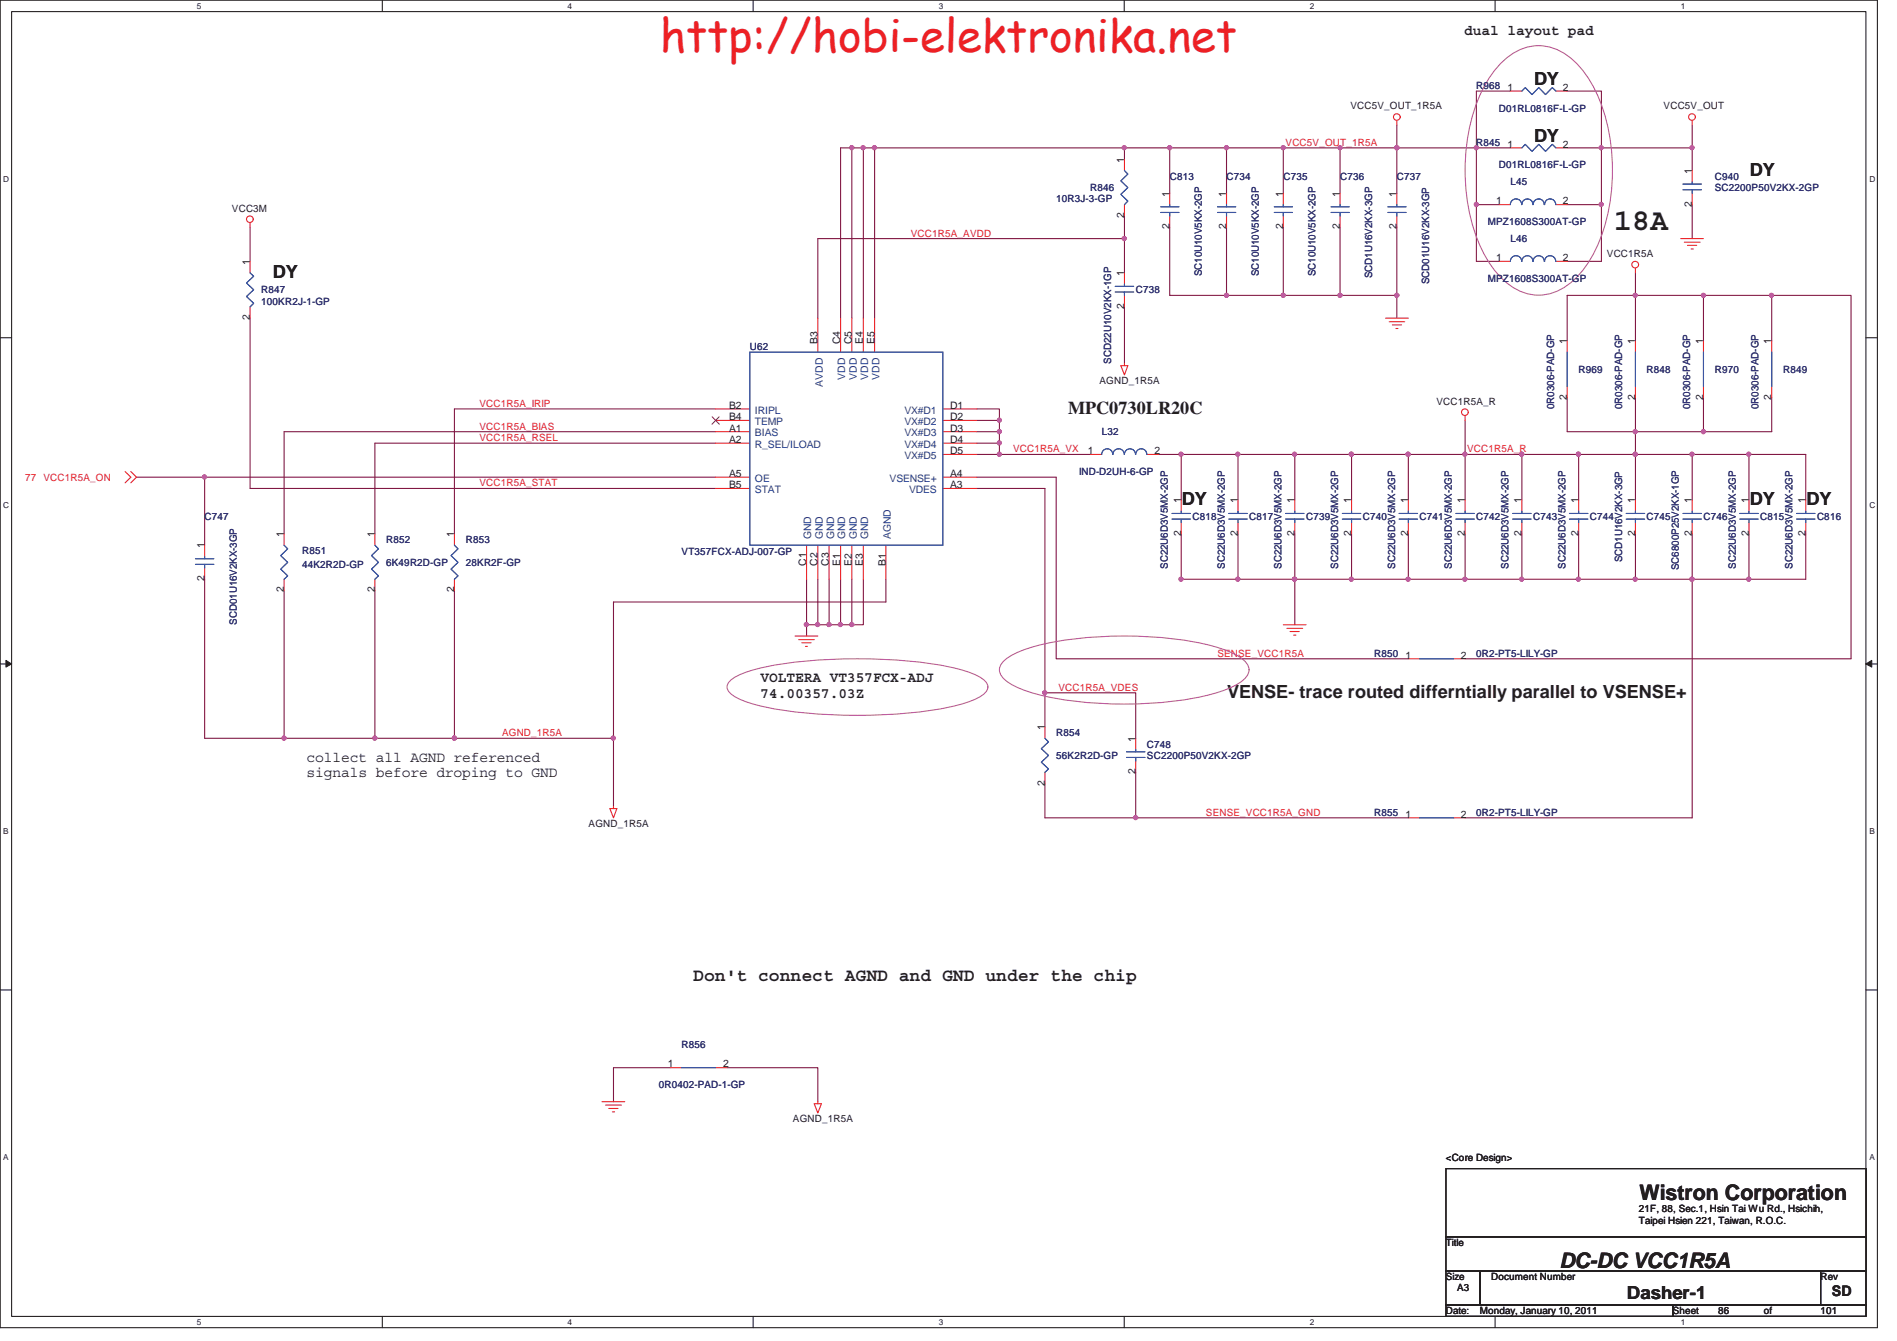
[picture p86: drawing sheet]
<svg xmlns="http://www.w3.org/2000/svg" width="297mm" height="210mm" viewBox="0 0 297 210" stroke-linecap="round" stroke-linejoin="round" font-family="sans-serif">
<defs><g id="words">
<text font-size="7.1" fill="#ed2024" x="103.3" y="8.1">http://hobi-elektronika.net</text>
<text font-size="4.8" fill="#231f20" x="252.6" y="36.1">18A</text>
<g font-size="3.3" fill="#231f20">
<text x="256.7" y="187.9">Wistron Corporation</text>
<text x="244.2" y="198.5">DC-DC VCC1R5A</text>
</g>
<g font-size="2.8" fill="#231f20">
<text x="240.2" y="13.3">DY</text>
<text x="240.2" y="22.2">DY</text>
<text x="274" y="27.6">DY</text>
<text x="42.7" y="43.6">DY</text>
<text x="167.2" y="64.8">MPC0730LR20C</text>
<text x="185" y="79.1">DY</text>
<text x="274" y="79.1">DY</text>
<text x="282.9" y="79.1">DY</text>
<text x="192.1" y="109.3">VENSE- trace routed differntially parallel to VSENSE+</text>
<text x="108.6" y="153.5">Don't connect AGND and GND under the chip</text>
<text x="254.8" y="203.4">Dasher-1</text>
</g>
<g font-size="2.3" fill="#231f20">
<text x="229.3" y="5.5">dual layout pad</text>
<text x="119.1" y="106.8">VOLTERA VT357FCX-ADJ</text>
<text x="119.1" y="109.3">74.00357.03Z</text>
<text x="48" y="119.2">collect all AGND referenced</text>
<text x="48" y="121.7">signals before droping to GND</text>
<text x="286.8" y="202.9">SD</text>
</g>
<g font-size="1.6" fill="#231f20">
<text x="211.5" y="17.1">VCC5V_OUT_1R5A</text>
<text x="236.1" y="14.2">1</text>
<text x="244.7" y="14.2">2</text>
<text x="260.5" y="17.1">VCC5V_OUT</text>
<text x="236.1" y="23.1">1</text>
<text x="244.7" y="23.1">2</text>
<text x="176" y="25.5" transform="rotate(-90 176 25.5)">1</text>
<text x="264.9" y="27.2" transform="rotate(-90 264.9 27.2)">1</text>
<text x="36.3" y="33.1">VCC3M</text>
<text x="176" y="34.1" transform="rotate(-90 176 34.1)">2</text>
<text x="183.1" y="35.9" transform="rotate(-90 183.1 35.9)">2</text>
<text x="183.1" y="30.8" transform="rotate(-90 183.1 30.8)">1</text>
<text x="192" y="35.9" transform="rotate(-90 192 35.9)">2</text>
<text x="192" y="30.8" transform="rotate(-90 192 30.8)">1</text>
<text x="200.9" y="35.9" transform="rotate(-90 200.9 35.9)">2</text>
<text x="200.9" y="30.8" transform="rotate(-90 200.9 30.8)">1</text>
<text x="209.8" y="35.9" transform="rotate(-90 209.8 35.9)">2</text>
<text x="209.8" y="30.8" transform="rotate(-90 209.8 30.8)">1</text>
<text x="218.7" y="35.9" transform="rotate(-90 218.7 35.9)">2</text>
<text x="218.7" y="30.8" transform="rotate(-90 218.7 30.8)">1</text>
<text x="234.3" y="32">1</text>
<text x="244.7" y="32">2</text>
<text x="264.9" y="32.4" transform="rotate(-90 264.9 32.4)">2</text>
<text x="39.1" y="41.5" transform="rotate(-90 39.1 41.5)">1</text>
<text x="234.3" y="40.9">1</text>
<text x="244.7" y="40.9">2</text>
<text x="251.6" y="40.3">VCC1R5A</text>
<text x="176" y="43.2" transform="rotate(-90 176 43.2)">1</text>
<text x="39.1" y="50.1" transform="rotate(-90 39.1 50.1)">2</text>
<text x="128" y="53.9" transform="rotate(-90 128 53.9)">B3</text>
<text x="131.6" y="53.9" transform="rotate(-90 131.6 53.9)">C4</text>
<text x="133.4" y="53.9" transform="rotate(-90 133.4 53.9)">C5</text>
<text x="135.1" y="53.9" transform="rotate(-90 135.1 53.9)">E4</text>
<text x="136.9" y="53.9" transform="rotate(-90 136.9 53.9)">E5</text>
<text x="176" y="48.4" transform="rotate(-90 176 48.4)">2</text>
<text x="245.4" y="53.9" transform="rotate(-90 245.4 53.9)">1</text>
<text x="256" y="53.9" transform="rotate(-90 256 53.9)">1</text>
<text x="266.7" y="53.9" transform="rotate(-90 266.7 53.9)">1</text>
<text x="277.4" y="53.9" transform="rotate(-90 277.4 53.9)">1</text>
<text x="114.2" y="64">B2</text>
<text x="114.2" y="65.8">B4</text>
<text x="148.8" y="64">D1</text>
<text x="148.8" y="65.8">D2</text>
<text x="172.2" y="60.2">AGND_1R5A</text>
<text x="224.9" y="63.4">VCC1R5A_R</text>
<text x="245.4" y="62.6" transform="rotate(-90 245.4 62.6)">2</text>
<text x="256" y="62.6" transform="rotate(-90 256 62.6)">2</text>
<text x="266.7" y="62.6" transform="rotate(-90 266.7 62.6)">2</text>
<text x="277.4" y="62.6" transform="rotate(-90 277.4 62.6)">2</text>
<text x="114.2" y="67.6">A1</text>
<text x="114.2" y="69.3">A2</text>
<text x="148.8" y="67.6">D3</text>
<text x="148.8" y="69.3">D4</text>
<text x="148.8" y="71.1">D5</text>
<text x="170.3" y="71.1">1</text>
<text x="180.8" y="71.1">2</text>
<text x="114.2" y="74.7">A5</text>
<text x="114.2" y="76.5">B5</text>
<text x="148.8" y="76.5">A3</text>
<text x="148.8" y="74.7">A4</text>
<text x="184.9" y="83.9" transform="rotate(-90 184.9 83.9)">2</text>
<text x="184.9" y="78.8" transform="rotate(-90 184.9 78.8)">1</text>
<text x="193.8" y="83.9" transform="rotate(-90 193.8 83.9)">2</text>
<text x="193.8" y="78.8" transform="rotate(-90 193.8 78.8)">1</text>
<text x="202.7" y="83.9" transform="rotate(-90 202.7 83.9)">2</text>
<text x="202.7" y="78.8" transform="rotate(-90 202.7 78.8)">1</text>
<text x="211.6" y="83.9" transform="rotate(-90 211.6 83.9)">2</text>
<text x="211.6" y="78.8" transform="rotate(-90 211.6 78.8)">1</text>
<text x="220.5" y="83.9" transform="rotate(-90 220.5 83.9)">2</text>
<text x="220.5" y="78.8" transform="rotate(-90 220.5 78.8)">1</text>
<text x="229.4" y="83.9" transform="rotate(-90 229.4 83.9)">2</text>
<text x="229.4" y="78.8" transform="rotate(-90 229.4 78.8)">1</text>
<text x="238.3" y="83.9" transform="rotate(-90 238.3 83.9)">2</text>
<text x="238.3" y="78.8" transform="rotate(-90 238.3 78.8)">1</text>
<text x="247.2" y="83.9" transform="rotate(-90 247.2 83.9)">2</text>
<text x="247.2" y="78.8" transform="rotate(-90 247.2 78.8)">1</text>
<text x="256" y="83.9" transform="rotate(-90 256 83.9)">2</text>
<text x="256" y="78.8" transform="rotate(-90 256 78.8)">1</text>
<text x="264.9" y="83.9" transform="rotate(-90 264.9 83.9)">2</text>
<text x="264.9" y="78.8" transform="rotate(-90 264.9 78.8)">1</text>
<text x="273.8" y="83.9" transform="rotate(-90 273.8 83.9)">2</text>
<text x="273.8" y="78.8" transform="rotate(-90 273.8 78.8)">1</text>
<text x="282.7" y="83.9" transform="rotate(-90 282.7 83.9)">2</text>
<text x="282.7" y="78.8" transform="rotate(-90 282.7 78.8)">1</text>
<text x="32" y="85.9" transform="rotate(-90 32 85.9)">1</text>
<text x="44.4" y="84.1" transform="rotate(-90 44.4 84.1)">1</text>
<text x="58.7" y="84.1" transform="rotate(-90 58.7 84.1)">1</text>
<text x="71.1" y="84.1" transform="rotate(-90 71.1 84.1)">1</text>
<text x="126.2" y="88.6" transform="rotate(-90 126.2 88.6)">C1</text>
<text x="128" y="88.6" transform="rotate(-90 128 88.6)">C2</text>
<text x="129.8" y="88.6" transform="rotate(-90 129.8 88.6)">C3</text>
<text x="131.6" y="88.6" transform="rotate(-90 131.6 88.6)">E1</text>
<text x="133.4" y="88.6" transform="rotate(-90 133.4 88.6)">E2</text>
<text x="135.1" y="88.6" transform="rotate(-90 135.1 88.6)">E3</text>
<text x="138.7" y="88.6" transform="rotate(-90 138.7 88.6)">B1</text>
<text x="32" y="91" transform="rotate(-90 32 91)">2</text>
<text x="44.4" y="92.8" transform="rotate(-90 44.4 92.8)">2</text>
<text x="58.7" y="92.8" transform="rotate(-90 58.7 92.8)">2</text>
<text x="71.1" y="92.8" transform="rotate(-90 71.1 92.8)">2</text>
<text x="220.1" y="103.1">1</text>
<text x="228.7" y="103.1">2</text>
<text x="163.6" y="114.3" transform="rotate(-90 163.6 114.3)">1</text>
<text x="177.8" y="116.1" transform="rotate(-90 177.8 116.1)">1</text>
<text x="163.6" y="123" transform="rotate(-90 163.6 123)">2</text>
<text x="177.8" y="121.2" transform="rotate(-90 177.8 121.2)">2</text>
<text x="92.2" y="129.5">AGND_1R5A</text>
<text x="220.1" y="128">1</text>
<text x="228.7" y="128">2</text>
<text x="104.6" y="167.1">1</text>
<text x="113.2" y="167.1">2</text>
<text x="124.2" y="175.7">AGND_1R5A</text>
<text x="226.4" y="181.8">&lt;Core Design&gt;</text>
<text x="256.6" y="189.8">21F, 88, Sec.1, Hsin Tai Wu Rd., Hsichih,</text>
<text x="256.6" y="191.6">Taipei Hsien 221, Taiwan, R.O.C.</text>
<text x="226.4" y="195.1">Title</text>
<text x="226.4" y="200.4">Size</text>
<text x="228.2" y="202.2">A3</text>
<text x="233.5" y="200.4">Document Number</text>
<text x="285.1" y="200.4">Rev</text>
<text x="226.4" y="205.8">Date:</text>
<text x="231.7" y="205.8">Monday, January 10, 2011</text>
<text x="261.9" y="205.8">Sheet</text>
<text x="269" y="205.8">86</text>
<text x="276.2" y="205.8">of</text>
<text x="285" y="205.8">101</text>
</g>
<g font-size="1.6" fill="#2d2d72">
<text x="231.2" y="13.9">R968</text>
<text x="234.7" y="17.5">D01RL0816F-L-GP</text>
<text x="231.2" y="22.8">R845</text>
<text x="170.7" y="29.9">R846</text>
<text x="183.2" y="28.1">C813</text>
<text x="192.1" y="28.1">C734</text>
<text x="201" y="28.1">C735</text>
<text x="209.8" y="28.1">C736</text>
<text x="218.7" y="28.1">C737</text>
<text x="234.7" y="26.4">D01RL0816F-L-GP</text>
<text x="236.5" y="29">L45</text>
<text x="268.5" y="28.1">C940</text>
<text x="268.5" y="29.9">SC2200P50V2KX-2GP</text>
<text x="165.4" y="31.7">10R3J-3-GP</text>
<text x="233" y="35.3">MPZ1608S300AT-GP</text>
<text x="236.5" y="37.9">L46</text>
<text x="40.9" y="45.9">R847</text>
<text x="40.9" y="47.7">100KR2J-1-GP</text>
<text x="177.8" y="45.9">C738</text>
<text x="188.2" y="43.3" transform="rotate(-90 188.2 43.3)">SC10U10V5KX-2GP</text>
<text x="197.1" y="43.3" transform="rotate(-90 197.1 43.3)">SC10U10V5KX-2GP</text>
<text x="206" y="43.3" transform="rotate(-90 206 43.3)">SC10U10V5KX-2GP</text>
<text x="214.9" y="43.6" transform="rotate(-90 214.9 43.6)">SCD1U16V2KX-3GP</text>
<text x="223.8" y="44.5" transform="rotate(-90 223.8 44.5)">SCD01U16V2KX-3GP</text>
<text x="233" y="44.2">MPZ1608S300AT-GP</text>
<text x="117.4" y="54.8">U62</text>
<text x="174" y="56.9" transform="rotate(-90 174 56.9)">SCD22U10V2KX-1GP</text>
<text x="247.2" y="58.4">R969</text>
<text x="257.8" y="58.4">R848</text>
<text x="268.5" y="58.4">R970</text>
<text x="279.2" y="58.4">R849</text>
<text x="243.3" y="64" transform="rotate(-90 243.3 64)">0R0306-PAD-GP</text>
<text x="254" y="64" transform="rotate(-90 254 64)">0R0306-PAD-GP</text>
<text x="264.7" y="64" transform="rotate(-90 264.7 64)">0R0306-PAD-GP</text>
<text x="275.3" y="64" transform="rotate(-90 275.3 64)">0R0306-PAD-GP</text>
<text x="172.5" y="68.2">L32</text>
<text x="169" y="74.4">IND-D2UH-6-GP</text>
<text x="32" y="81.5">C747</text>
<text x="186.7" y="81.5">C818</text>
<text x="195.6" y="81.5">C817</text>
<text x="204.5" y="81.5">C739</text>
<text x="213.4" y="81.5">C740</text>
<text x="222.3" y="81.5">C741</text>
<text x="231.2" y="81.5">C742</text>
<text x="240.1" y="81.5">C743</text>
<text x="249" y="81.5">C744</text>
<text x="257.8" y="81.5">C745</text>
<text x="266.7" y="81.5">C746</text>
<text x="275.6" y="81.5">C815</text>
<text x="284.5" y="81.5">C816</text>
<text x="47.3" y="86.8">R851</text>
<text x="47.3" y="88.9">44K2R2D-GP</text>
<text x="60.5" y="85.1">R852</text>
<text x="60.5" y="88.6">6K49R2D-GP</text>
<text x="73" y="85.1">R853</text>
<text x="73" y="88.6">28KR2F-GP</text>
<text x="106.7" y="86.8">VT357FCX-ADJ-007-GP</text>
<text x="182.9" y="89.1" transform="rotate(-90 182.9 89.1)">SC22U6D3V5MX-2GP</text>
<text x="191.8" y="89.1" transform="rotate(-90 191.8 89.1)">SC22U6D3V5MX-2GP</text>
<text x="200.7" y="89.1" transform="rotate(-90 200.7 89.1)">SC22U6D3V5MX-2GP</text>
<text x="209.5" y="89.1" transform="rotate(-90 209.5 89.1)">SC22U6D3V5MX-2GP</text>
<text x="218.4" y="89.1" transform="rotate(-90 218.4 89.1)">SC22U6D3V5MX-2GP</text>
<text x="227.3" y="89.1" transform="rotate(-90 227.3 89.1)">SC22U6D3V5MX-2GP</text>
<text x="236.2" y="89.1" transform="rotate(-90 236.2 89.1)">SC22U6D3V5MX-2GP</text>
<text x="245.1" y="89.1" transform="rotate(-90 245.1 89.1)">SC22U6D3V5MX-2GP</text>
<text x="254" y="88.1" transform="rotate(-90 254 88.1)">SCD1U16V2KX-3GP</text>
<text x="262.9" y="89.3" transform="rotate(-90 262.9 89.3)">SC6800P25V2KX-1GP</text>
<text x="271.8" y="89.1" transform="rotate(-90 271.8 89.1)">SC22U6D3V5MX-2GP</text>
<text x="280.7" y="89.1" transform="rotate(-90 280.7 89.1)">SC22U6D3V5MX-2GP</text>
<text x="37.1" y="97.8" transform="rotate(-90 37.1 97.8)">SCD01U16V2KX-3GP</text>
<text x="215.2" y="102.8">R850</text>
<text x="231.2" y="102.8">0R2-PT5-LILY-GP</text>
<text x="165.4" y="115.3">R854</text>
<text x="165.4" y="118.8">56K2R2D-GP</text>
<text x="179.6" y="117.1">C748</text>
<text x="179.6" y="118.8">SC2200P50V2KX-2GP</text>
<text x="215.2" y="127.7">R855</text>
<text x="231.2" y="127.7">0R2-PT5-LILY-GP</text>
<text x="106.7" y="164.2">R856</text>
<text x="103.2" y="170.4">0R0402-PAD-1-GP</text>
</g>
<g font-size="1.6" fill="#ec2426">
<text x="201.3" y="22.8">VCC5V_OUT_1R5A</text>
<text x="142.6" y="37">VCC1R5A_AVDD</text>
<text x="75.1" y="63.7">VCC1R5A_IRIP</text>
<text x="75.1" y="69">VCC1R5A_RSEL</text>
<text x="75.1" y="67.3">VCC1R5A_BIAS</text>
<text x="158.6" y="70.8">VCC1R5A_VX</text>
<text x="229.7" y="70.8">VCC1R5A_R</text>
<text x="3.9" y="75.3">77</text>
<text x="6.8" y="75.3">VCC1R5A_ON</text>
<text x="75.1" y="76.2">VCC1R5A_STAT</text>
<text x="190.6" y="102.8">SENSE_VCC1R5A</text>
<text x="165.7" y="108.2">VCC1R5A_VDES</text>
<text x="78.6" y="115.3">AGND_1R5A</text>
<text x="188.8" y="127.7">SENSE_VCC1R5A_GND</text>
</g>
<g font-size="1.6" fill="#1d437e">
<text x="132.4" y="59.5" transform="rotate(-90 132.4 59.5)">VDD</text>
<text x="134.2" y="59.5" transform="rotate(-90 134.2 59.5)">VDD</text>
<text x="135.9" y="59.5" transform="rotate(-90 135.9 59.5)">VDD</text>
<text x="137.7" y="59.5" transform="rotate(-90 137.7 59.5)">VDD</text>
<text x="118.2" y="64.8">IRIPL</text>
<text x="128.8" y="60.6" transform="rotate(-90 128.8 60.6)">AVDD</text>
<text x="141.6" y="64.8">VX#D1</text>
<text x="118.2" y="68.3">BIAS</text>
<text x="118.2" y="70.1">R_SEL/ILOAD</text>
<text x="118.2" y="66.5">TEMP</text>
<text x="141.6" y="66.5">VX#D2</text>
<text x="141.6" y="68.3">VX#D3</text>
<text x="141.6" y="70.1">VX#D4</text>
<text x="141.6" y="71.9">VX#D5</text>
<text x="118.2" y="75.4">OE</text>
<text x="118.2" y="77.2">STAT</text>
<text x="139.3" y="75.4">VSENSE+</text>
<text x="142.3" y="77.2">VDES</text>
<text x="127" y="84.4" transform="rotate(-90 127 84.4)">GND</text>
<text x="128.8" y="84.4" transform="rotate(-90 128.8 84.4)">GND</text>
<text x="130.6" y="84.4" transform="rotate(-90 130.6 84.4)">GND</text>
<text x="132.4" y="84.4" transform="rotate(-90 132.4 84.4)">GND</text>
<text x="134.2" y="84.4" transform="rotate(-90 134.2 84.4)">GND</text>
<text x="135.9" y="84.4" transform="rotate(-90 135.9 84.4)">GND</text>
<text x="139.5" y="84.4" transform="rotate(-90 139.5 84.4)">AGND</text>
</g>
<g font-size="1.3" fill="#231f20">
<text x="30.8" y="1.4">5</text>
<text x="88.9" y="1.4">4</text>
<text x="147" y="1.4">3</text>
<text x="205.1" y="1.4">2</text>
<text x="263.2" y="1.4">1</text>
<text x=".5" y="28.5">D</text>
<text x="292.7" y="28.5">D</text>
<text x=".5" y="79.6">C</text>
<text x="292.7" y="79.6">C</text>
<text x=".5" y="130.6">B</text>
<text x="292.7" y="130.6">B</text>
<text x=".5" y="181.7">A</text>
<text x="292.7" y="181.7">A</text>
<text x="30.8" y="207.4">5</text>
<text x="88.9" y="207.4">4</text>
<text x="147" y="207.4">3</text>
<text x="205.1" y="207.4">2</text>
<text x="263.2" y="207.4">1</text>
</g>
</g></defs>
<path d="M0 0h294v207.9h-294zM1.8 1.8h290.4v204.3h-290.4z" fill="none" stroke="#231f20" stroke-width=".17"/>
<g fill="#fff">
<path d="M30.8 .2h.7v1.4h-.7z"/>
<path d="M30.8 206.3h.7v1.4h-.7z"/>
</g>
<path d="M59.9 0v1.8M59.9 206.1v1.8" fill="none" stroke="#231f20" stroke-width=".17"/>
<g fill="#fff">
<path d="M88.9 .2h.6v1.4h-.6z"/>
<path d="M88.9 206.3h.6v1.4h-.6z"/>
</g>
<path d="M117.9 0v1.8M117.9 206.1v1.8" fill="none" stroke="#231f20" stroke-width=".17"/>
<g fill="#fff">
<path d="M146.9 .2h.7v1.4h-.7z"/>
<path d="M146.9 206.3h.7v1.4h-.7z"/>
</g>
<path d="M176 0v1.8M176 206.1v1.8" fill="none" stroke="#231f20" stroke-width=".17"/>
<g fill="#fff">
<path d="M205 .2h.7v1.4h-.7z"/>
<path d="M205 206.3h.7v1.4h-.7z"/>
</g>
<path d="M234.1 0v1.8M234.1 206.1v1.8" fill="none" stroke="#231f20" stroke-width=".17"/>
<g fill="#fff">
<path d="M263.1 .2h.7v1.4h-.7z"/>
<path d="M263.1 206.3h.7v1.4h-.7z"/>
<path d="M.5 27.3h.9v1.4h-.9z"/>
<path d="M292.7 27.3h.9v1.4h-.9z"/>
<path d="M.5 78.4h.9v1.4h-.9z"/>
<path d="M292.7 78.4h.9v1.4h-.9z"/>
</g>
<path d="M0 52.9h1.8M292.2 52.9h1.8" fill="none" stroke="#231f20" stroke-width=".17"/>
<g fill="#fff">
<path d="M.5 129.5h.8v1.4h-.8z"/>
<path d="M292.7 129.5h.8v1.4h-.8z"/>
</g>
<path d="M0 104h1.8M292.2 104h1.8" fill="none" stroke="#231f20" stroke-width=".17"/>
<path d="M.9 103.4l.9 .6-.9 .5z" fill="#231f20"/>
<path d="M.9 103.4l.9 .6-.9 .5z" fill="none" stroke="#231f20" stroke-width=".16"/>
<path d="M292.2 104l.9-.6v1.1z" fill="#231f20"/>
<path d="M292.2 104l.9-.6v1.1z" fill="none" stroke="#231f20" stroke-width=".16"/>
<g fill="#fff">
<path d="M.5 180.6h.8v1.4h-.8z"/>
<path d="M292.7 180.6h.8v1.4h-.8z"/>
</g>
<path d="M0 155h1.8M292.2 155h1.8" fill="none" stroke="#231f20" stroke-width=".17"/>
<path d="M39.2 35.6v5.3M200.9 23.2h-8.8v7.1M265 23.2v3.5M71.2 64v19.6" fill="none" stroke="#7f1542" stroke-width=".17"/>
<circle cx="192" cy="23.1" r=".33" fill="#b8529f"/>
<circle cx="192" cy="23.1" r=".33" fill="none" stroke="#b8529f" stroke-width=".17"/>
<path d="M209.8 23.2h-8.9v7.1" fill="none" stroke="#7f1542" stroke-width=".17"/>
<circle cx="200.9" cy="23.1" r=".33" fill="#b8529f"/>
<circle cx="200.9" cy="23.1" r=".33" fill="none" stroke="#b8529f" stroke-width=".17"/>
<path d="M209.8 23.2v7.1M218.7 23.2v7.1" fill="none" stroke="#7f1542" stroke-width=".17"/>
<circle cx="218.7" cy="23.1" r=".33" fill="#b8529f"/>
<circle cx="218.7" cy="23.1" r=".33" fill="none" stroke="#b8529f" stroke-width=".17"/>
<path d="M192.1 35.6v10.7" fill="none" stroke="#7f1542" stroke-width=".17"/>
<circle cx="192" cy="46.2" r=".33" fill="#b8529f"/>
<circle cx="192" cy="46.2" r=".33" fill="none" stroke="#b8529f" stroke-width=".17"/>
<path d="M200.9 35.6v10.7M192.1 46.3h17.7" fill="none" stroke="#7f1542" stroke-width=".17"/>
<circle cx="200.9" cy="46.2" r=".33" fill="#b8529f"/>
<circle cx="200.9" cy="46.2" r=".33" fill="none" stroke="#b8529f" stroke-width=".17"/>
<path d="M176.1 23.2v1.7M209.8 35.6v10.7M218.7 46.3v3.5" fill="none" stroke="#7f1542" stroke-width=".17"/>
<circle cx="218.7" cy="46.2" r=".33" fill="#b8529f"/>
<circle cx="218.7" cy="46.2" r=".33" fill="none" stroke="#b8529f" stroke-width=".17"/>
<path d="M71.2 92.5v23.1h-12.5" fill="none" stroke="#7f1542" stroke-width=".17"/>
<circle cx="71.1" cy="115.6" r=".33" fill="#b8529f"/>
<circle cx="71.1" cy="115.6" r=".33" fill="none" stroke="#b8529f" stroke-width=".17"/>
<circle cx="58.7" cy="115.6" r=".33" fill="#b8529f"/>
<circle cx="58.7" cy="115.6" r=".33" fill="none" stroke="#b8529f" stroke-width=".17"/>
<path d="M202.7 90.7v7.1M96.1 167.2v5.3M113.8 167.2h14.3v5.3" fill="none" stroke="#7f1542" stroke-width=".17"/>
<circle cx="202.7" cy="90.7" r=".32" fill="#b8529f"/>
<circle cx="202.7" cy="90.7" r=".32" fill="none" stroke="#b8529f" stroke-width=".17"/>
<path d="M58.7 69.4h53.3M247.2 90.7h8.9" fill="none" stroke="#7f1542" stroke-width=".17"/>
<circle cx="256" cy="90.7" r=".32" fill="#b8529f"/>
<circle cx="256" cy="90.7" r=".32" fill="none" stroke="#b8529f" stroke-width=".17"/>
<circle cx="247.2" cy="90.7" r=".32" fill="#b8529f"/>
<circle cx="247.2" cy="90.7" r=".32" fill="none" stroke="#b8529f" stroke-width=".17"/>
<path d="M265 71.2h8.9" fill="none" stroke="#7f1542" stroke-width=".17"/>
<circle cx="273.8" cy="71.1" r=".32" fill="#b8529f"/>
<circle cx="273.8" cy="71.1" r=".32" fill="none" stroke="#b8529f" stroke-width=".17"/>
<circle cx="264.9" cy="71.1" r=".32" fill="#b8529f"/>
<circle cx="264.9" cy="71.1" r=".32" fill="none" stroke="#b8529f" stroke-width=".17"/>
<path d="M211.6 71.2v7.1M220.5 71.2v7.1M229.4 71.2v7.1M238.3 71.2v7.1M247.2 71.2v7.1M256.1 71.2v7.1M202.7 83.6v7.1h8.9" fill="none" stroke="#7f1542" stroke-width=".17"/>
<circle cx="202.7" cy="90.7" r=".32" fill="#b8529f"/>
<circle cx="202.7" cy="90.7" r=".32" fill="none" stroke="#b8529f" stroke-width=".17"/>
<path d="M211.6 83.6v7.1h8.9M256.1 83.6v7.1" fill="none" stroke="#7f1542" stroke-width=".17"/>
<circle cx="211.6" cy="90.7" r=".32" fill="#b8529f"/>
<circle cx="211.6" cy="90.7" r=".32" fill="none" stroke="#b8529f" stroke-width=".17"/>
<path d="M58.7 69.4v14.2M220.5 83.6v7.1h8.9" fill="none" stroke="#7f1542" stroke-width=".17"/>
<circle cx="220.5" cy="90.7" r=".32" fill="#b8529f"/>
<circle cx="220.5" cy="90.7" r=".32" fill="none" stroke="#b8529f" stroke-width=".17"/>
<path d="M229.4 83.6v7.1h8.9" fill="none" stroke="#7f1542" stroke-width=".17"/>
<circle cx="229.4" cy="90.7" r=".32" fill="#b8529f"/>
<circle cx="229.4" cy="90.7" r=".32" fill="none" stroke="#b8529f" stroke-width=".17"/>
<path d="M238.3 83.6v7.1h8.9" fill="none" stroke="#7f1542" stroke-width=".17"/>
<circle cx="238.3" cy="90.7" r=".32" fill="#b8529f"/>
<circle cx="238.3" cy="90.7" r=".32" fill="none" stroke="#b8529f" stroke-width=".17"/>
<path d="M211.6 71.2h-8.9v7.1M247.2 83.6v7.1" fill="none" stroke="#7f1542" stroke-width=".17"/>
<circle cx="211.6" cy="71.1" r=".32" fill="#b8529f"/>
<circle cx="211.6" cy="71.1" r=".32" fill="none" stroke="#b8529f" stroke-width=".17"/>
<circle cx="202.7" cy="71.1" r=".32" fill="#b8529f"/>
<circle cx="202.7" cy="71.1" r=".32" fill="none" stroke="#b8529f" stroke-width=".17"/>
<path d="M163.6 108.5v5.3" fill="none" stroke="#7f1542" stroke-width=".17"/>
<circle cx="163.6" cy="108.5" r=".32" fill="#b8529f"/>
<circle cx="163.6" cy="108.5" r=".32" fill="none" stroke="#b8529f" stroke-width=".17"/>
<path d="M163.6 108.5h14.2v7.1M177.8 120.9v7.2h-14.2v-5.4" fill="none" stroke="#7f1542" stroke-width=".17"/>
<circle cx="177.8" cy="128" r=".32" fill="#b8529f"/>
<circle cx="177.8" cy="128" r=".32" fill="none" stroke="#b8529f" stroke-width=".17"/>
<path d="M209.8 23.2h8.9" fill="none" stroke="#7f1542" stroke-width=".17"/>
<circle cx="209.8" cy="23.1" r=".33" fill="#b8529f"/>
<circle cx="209.8" cy="23.1" r=".33" fill="none" stroke="#b8529f" stroke-width=".17"/>
<path d="M112 67.6h-67.5v16M44.5 92.5v23.1M58.7 92.5v23.1M96.1 115.6v10.7" fill="none" stroke="#7f1542" stroke-width=".17"/>
<circle cx="96" cy="115.6" r=".32" fill="#b8529f"/>
<circle cx="96" cy="115.6" r=".32" fill="none" stroke="#b8529f" stroke-width=".17"/>
<path d="M176.1 37.4v5.3M39.2 76.5h72.8M138.7 94.3h-42.6v21.3" fill="none" stroke="#7f1542" stroke-width=".17"/>
<circle cx="176" cy="37.4" r=".32" fill="#b8529f"/>
<circle cx="176" cy="37.4" r=".32" fill="none" stroke="#b8529f" stroke-width=".17"/>
<path d="M39.2 49.8v26.7M112 74.7h-80v10.7M153 76.5h10.6M265 71.2v7.1" fill="none" stroke="#7f1542" stroke-width=".17"/>
<circle cx="32" cy="74.7" r=".32" fill="#b8529f"/>
<circle cx="32" cy="74.7" r=".32" fill="none" stroke="#b8529f" stroke-width=".17"/>
<path d="M21.4 74.7h10.6M71.2 64h40.8M193.9 71.2h8.8M32 90.7v24.9" fill="none" stroke="#7f1542" stroke-width=".17"/>
<circle cx="193.8" cy="71.1" r=".32" fill="#b8529f"/>
<circle cx="193.8" cy="71.1" r=".32" fill="none" stroke="#b8529f" stroke-width=".17"/>
<path d="M238.3 71.2h8.9" fill="none" stroke="#7f1542" stroke-width=".17"/>
<circle cx="247.2" cy="71.1" r=".32" fill="#b8529f"/>
<circle cx="247.2" cy="71.1" r=".32" fill="none" stroke="#b8529f" stroke-width=".17"/>
<circle cx="238.3" cy="71.1" r=".32" fill="#b8529f"/>
<circle cx="238.3" cy="71.1" r=".32" fill="none" stroke="#b8529f" stroke-width=".17"/>
<path d="M229.4 71.2h8.9" fill="none" stroke="#7f1542" stroke-width=".17"/>
<circle cx="238.3" cy="71.1" r=".32" fill="#b8529f"/>
<circle cx="238.3" cy="71.1" r=".32" fill="none" stroke="#b8529f" stroke-width=".17"/>
<circle cx="229.4" cy="71.1" r=".32" fill="#b8529f"/>
<circle cx="229.4" cy="71.1" r=".32" fill="none" stroke="#b8529f" stroke-width=".17"/>
<path d="M211.6 71.2h8.9" fill="none" stroke="#7f1542" stroke-width=".17"/>
<circle cx="220.5" cy="71.1" r=".32" fill="#b8529f"/>
<circle cx="220.5" cy="71.1" r=".32" fill="none" stroke="#b8529f" stroke-width=".17"/>
<circle cx="211.6" cy="71.1" r=".32" fill="#b8529f"/>
<circle cx="211.6" cy="71.1" r=".32" fill="none" stroke="#b8529f" stroke-width=".17"/>
<path d="M156.5 71.2h14.2" fill="none" stroke="#7f1542" stroke-width=".17"/>
<circle cx="156.5" cy="71.1" r=".33" fill="#b8529f"/>
<circle cx="156.5" cy="71.1" r=".33" fill="none" stroke="#b8529f" stroke-width=".17"/>
<path d="M176.1 48.1v8.8M153 74.7h12.4M32 115.6h26.7M229.4 103.2h60.4M177.8 128.1h42.7M229.4 128.1h35.6" fill="none" stroke="#7f1542" stroke-width=".17"/>
<circle cx="44.5" cy="115.6" r=".33" fill="#b8529f"/>
<circle cx="44.5" cy="115.6" r=".33" fill="none" stroke="#b8529f" stroke-width=".17"/>
<path d="M71.2 115.6h24.9" fill="none" stroke="#7f1542" stroke-width=".17"/>
<circle cx="71.1" cy="115.6" r=".33" fill="#b8529f"/>
<circle cx="71.1" cy="115.6" r=".33" fill="none" stroke="#b8529f" stroke-width=".17"/>
<path d="M256.1 67.6v3.6" fill="none" stroke="#7f1542" stroke-width=".17"/>
<circle cx="256" cy="71.1" r=".32" fill="#b8529f"/>
<circle cx="256" cy="71.1" r=".32" fill="none" stroke="#b8529f" stroke-width=".17"/>
<path d="M218.7 19.6v3.6M256.1 46.3v7.1M266.7 46.3h10.7M229.4 65.8v5.4M96.1 167.2h8.9" fill="none" stroke="#7f1542" stroke-width=".17"/>
<circle cx="277.4" cy="46.2" r=".32" fill="#b8529f"/>
<circle cx="277.4" cy="46.2" r=".32" fill="none" stroke="#b8529f" stroke-width=".17"/>
<circle cx="266.7" cy="46.2" r=".33" fill="#b8529f"/>
<circle cx="266.7" cy="46.2" r=".33" fill="none" stroke="#b8529f" stroke-width=".17"/>
<path d="M277.4 46.3v7.1M265 90.7v37.4" fill="none" stroke="#7f1542" stroke-width=".17"/>
<circle cx="264.9" cy="90.7" r=".32" fill="#b8529f"/>
<circle cx="264.9" cy="90.7" r=".32" fill="none" stroke="#b8529f" stroke-width=".17"/>
<path d="M183.2 23.2h8.9M256.1 42.7v3.6" fill="none" stroke="#7f1542" stroke-width=".17"/>
<circle cx="183.2" cy="23.1" r=".33" fill="#b8529f"/>
<circle cx="183.2" cy="23.1" r=".33" fill="none" stroke="#b8529f" stroke-width=".17"/>
<path d="M131.6 23.2v26.6M136.9 23.2h39.2M176.1 33.8v3.6h-48" fill="none" stroke="#7f1542" stroke-width=".17"/>
<circle cx="136.9" cy="23.1" r=".32" fill="#b8529f"/>
<circle cx="136.9" cy="23.1" r=".32" fill="none" stroke="#b8529f" stroke-width=".17"/>
<path d="M176.1 23.2h7.1v7.1M183.2 35.6v10.7" fill="none" stroke="#7f1542" stroke-width=".17"/>
<circle cx="176" cy="23.1" r=".32" fill="#b8529f"/>
<circle cx="176" cy="23.1" r=".32" fill="none" stroke="#b8529f" stroke-width=".17"/>
<path d="M183.2 46.3h8.9M209.8 46.3h8.9" fill="none" stroke="#7f1542" stroke-width=".17"/>
<circle cx="209.8" cy="46.2" r=".33" fill="#b8529f"/>
<circle cx="209.8" cy="46.2" r=".33" fill="none" stroke="#b8529f" stroke-width=".17"/>
<path d="M218.7 35.6v10.7M256.1 46.3h10.6v7.1M245.4 62.3v5.3M256.1 62.3v5.3M266.7 62.3v5.3" fill="none" stroke="#7f1542" stroke-width=".17"/>
<circle cx="256" cy="46.2" r=".32" fill="#b8529f"/>
<circle cx="256" cy="46.2" r=".32" fill="none" stroke="#b8529f" stroke-width=".17"/>
<path d="M256.1 46.3h-10.7v7.1M282.8 71.2v7.1M265 83.6v7.1M273.9 90.7h8.9" fill="none" stroke="#7f1542" stroke-width=".17"/>
<circle cx="273.8" cy="90.7" r=".32" fill="#b8529f"/>
<circle cx="273.8" cy="90.7" r=".32" fill="none" stroke="#b8529f" stroke-width=".17"/>
<path d="M266.7 67.6h10.7M273.9 83.6v7.1M282.8 83.6v7.1" fill="none" stroke="#7f1542" stroke-width=".17"/>
<circle cx="266.7" cy="67.6" r=".33" fill="#b8529f"/>
<circle cx="266.7" cy="67.6" r=".33" fill="none" stroke="#b8529f" stroke-width=".17"/>
<path d="M256.1 71.2h8.9M277.4 62.3v5.3M282.8 71.2h-8.9v7.1" fill="none" stroke="#7f1542" stroke-width=".17"/>
<circle cx="256" cy="71.1" r=".32" fill="#b8529f"/>
<circle cx="256" cy="71.1" r=".32" fill="none" stroke="#b8529f" stroke-width=".17"/>
<path d="M265 90.7h8.9" fill="none" stroke="#7f1542" stroke-width=".17"/>
<circle cx="264.9" cy="90.7" r=".32" fill="#b8529f"/>
<circle cx="264.9" cy="90.7" r=".32" fill="none" stroke="#b8529f" stroke-width=".17"/>
<path d="M245.4 67.6h21.3" fill="none" stroke="#7f1542" stroke-width=".17"/>
<circle cx="256" cy="67.6" r=".32" fill="#b8529f"/>
<circle cx="256" cy="67.6" r=".32" fill="none" stroke="#b8529f" stroke-width=".17"/>
<path d="M185 71.2h8.9v7.1" fill="none" stroke="#7f1542" stroke-width=".17"/>
<circle cx="184.9" cy="71.1" r=".32" fill="#b8529f"/>
<circle cx="184.9" cy="71.1" r=".32" fill="none" stroke="#b8529f" stroke-width=".17"/>
<path d="M181.4 71.2h3.6v7.1M247.2 71.2h8.9M185 83.6v7.1M193.9 83.6v7.1M256.1 90.7h8.9" fill="none" stroke="#7f1542" stroke-width=".17"/>
<circle cx="247.2" cy="71.1" r=".32" fill="#b8529f"/>
<circle cx="247.2" cy="71.1" r=".32" fill="none" stroke="#b8529f" stroke-width=".17"/>
<path d="M220.5 71.2h8.9" fill="none" stroke="#7f1542" stroke-width=".17"/>
<circle cx="220.5" cy="71.1" r=".32" fill="#b8529f"/>
<circle cx="220.5" cy="71.1" r=".32" fill="none" stroke="#b8529f" stroke-width=".17"/>
<path d="M193.9 90.7h8.8" fill="none" stroke="#7f1542" stroke-width=".17"/>
<circle cx="193.8" cy="90.7" r=".32" fill="#b8529f"/>
<circle cx="193.8" cy="90.7" r=".32" fill="none" stroke="#b8529f" stroke-width=".17"/>
<path d="M185 90.7h8.9" fill="none" stroke="#7f1542" stroke-width=".17"/>
<circle cx="184.9" cy="90.7" r=".32" fill="#b8529f"/>
<circle cx="184.9" cy="90.7" r=".32" fill="none" stroke="#b8529f" stroke-width=".17"/>
<path d="M133.4 23.2v26.6" fill="none" stroke="#7f1542" stroke-width=".17"/>
<circle cx="133.4" cy="23.1" r=".33" fill="#b8529f"/>
<circle cx="133.4" cy="23.1" r=".33" fill="none" stroke="#b8529f" stroke-width=".17"/>
<path d="M131.6 23.2h3.6v26.6M135.2 23.2h1.7v26.6" fill="none" stroke="#7f1542" stroke-width=".17"/>
<circle cx="135.1" cy="23.1" r=".32" fill="#b8529f"/>
<circle cx="135.1" cy="23.1" r=".32" fill="none" stroke="#b8529f" stroke-width=".17"/>
<path d="M128.1 37.4v12.4M153 64h3.5v1.8" fill="none" stroke="#7f1542" stroke-width=".17"/>
<circle cx="156.5" cy="65.8" r=".32" fill="#b8529f"/>
<circle cx="156.5" cy="65.8" r=".32" fill="none" stroke="#b8529f" stroke-width=".17"/>
<path d="M153 71.2h3.5M153 65.8h3.5M153 67.6h3.5M153 69.4h3.5" fill="none" stroke="#7f1542" stroke-width=".17"/>
<circle cx="156.5" cy="69.4" r=".33" fill="#b8529f"/>
<circle cx="156.5" cy="69.4" r=".33" fill="none" stroke="#b8529f" stroke-width=".17"/>
<path d="M156.5 65.8v1.8M138.7 90.7v3.6" fill="none" stroke="#7f1542" stroke-width=".17"/>
<circle cx="156.5" cy="67.6" r=".33" fill="#b8529f"/>
<circle cx="156.5" cy="67.6" r=".33" fill="none" stroke="#b8529f" stroke-width=".17"/>
<path d="M156.5 67.6v3.6M126.3 90.7v7.1M135.2 90.7v7.1h-1.8" fill="none" stroke="#7f1542" stroke-width=".17"/>
<circle cx="126.3" cy="97.8" r=".32" fill="#b8529f"/>
<circle cx="126.3" cy="97.8" r=".32" fill="none" stroke="#b8529f" stroke-width=".17"/>
<path d="M133.4 90.7v7.1" fill="none" stroke="#7f1542" stroke-width=".17"/>
<circle cx="133.4" cy="97.8" r=".33" fill="#b8529f"/>
<circle cx="133.4" cy="97.8" r=".33" fill="none" stroke="#b8529f" stroke-width=".17"/>
<path d="M131.6 90.7v7.1" fill="none" stroke="#7f1542" stroke-width=".17"/>
<circle cx="131.6" cy="97.8" r=".32" fill="#b8529f"/>
<circle cx="131.6" cy="97.8" r=".32" fill="none" stroke="#b8529f" stroke-width=".17"/>
<path d="M129.8 90.7v7.1h1.8" fill="none" stroke="#7f1542" stroke-width=".17"/>
<circle cx="129.8" cy="97.8" r=".33" fill="#b8529f"/>
<circle cx="129.8" cy="97.8" r=".33" fill="none" stroke="#b8529f" stroke-width=".17"/>
<path d="M128.1 90.7v7.1h1.7" fill="none" stroke="#7f1542" stroke-width=".17"/>
<circle cx="128" cy="97.8" r=".32" fill="#b8529f"/>
<circle cx="128" cy="97.8" r=".32" fill="none" stroke="#b8529f" stroke-width=".17"/>
<path d="M231.2 14.3h5.3M245.4 14.3h5.4v8.9h-5.4M250.8 23.2h14.2M265 32v5.4M277.4 46.3h12.4v56.9M163.6 76.5v32M165.4 74.7v28.5h55.1M128.1 97.8h-1.8v1.8M131.6 97.8h1.8" fill="none" stroke="#7f1542" stroke-width=".17"/>
<circle cx="264.9" cy="23.1" r=".32" fill="#b8529f"/>
<circle cx="264.9" cy="23.1" r=".32" fill="none" stroke="#b8529f" stroke-width=".17"/>
<circle cx="250.7" cy="23.1" r=".32" fill="#b8529f"/>
<circle cx="250.7" cy="23.1" r=".32" fill="none" stroke="#b8529f" stroke-width=".17"/>
<path d="M231.2 23.2h5.3" fill="none" stroke="#7f1542" stroke-width=".17"/>
<circle cx="231.2" cy="23.1" r=".33" fill="#b8529f"/>
<circle cx="231.2" cy="23.1" r=".33" fill="none" stroke="#b8529f" stroke-width=".17"/>
<path d="M231.2 14.3v26.6h3.5M250.8 32v8.9h-5.4" fill="none" stroke="#7f1542" stroke-width=".17"/>
<circle cx="231.2" cy="32" r=".33" fill="#b8529f"/>
<circle cx="231.2" cy="32" r=".33" fill="none" stroke="#b8529f" stroke-width=".17"/>
<path d="M250.8 23.2v8.8h-5.4" fill="none" stroke="#7f1542" stroke-width=".17"/>
<circle cx="250.7" cy="32" r=".32" fill="#b8529f"/>
<circle cx="250.7" cy="32" r=".32" fill="none" stroke="#b8529f" stroke-width=".17"/>
<path d="M218.7 23.2h12.5M231.2 32h3.5" fill="none" stroke="#7f1542" stroke-width=".17"/>
<circle cx="218.7" cy="23.1" r=".33" fill="#b8529f"/>
<g fill="none" stroke="#b8529f" stroke-width=".17">
<path d="M235.4 9.5a7.6 7.6 0 0 1 11 0 20.5 20.5 0 0 1 5.6 11.4 30.5 30.5 0 0 1-2.2 18.2 12.8 12.8 0 0 1-6.6 6.7 7.5 7.5 0 0 1-7.8-1.9 20.6 20.6 0 0 1-5.5-11.4 30.7 30.7 0 0 1 2.1-18.3 15.8 15.8 0 0 1 3.4-4.7zM114.3 106.6a13.6 13.6 0 0 1 6.3-2.3 82.1 82.1 0 0 1 28.8 .3 11.9 11.9 0 0 1 4.8 2 1.21 1.21 0 0 1 0 1.9 13.6 13.6 0 0 1-6.2 2.4 81 81 0 0 1-28.9-.4 11.9 11.9 0 0 1-4.8-2 1.21 1.21 0 0 1 0-1.9zM156.9 103.8a11.9 11.9 0 0 1 6-2.8 63.1 63.1 0 0 1 26.2 0 11.9 11.9 0 0 1 6 2.8 1.65 1.65 0 0 1 0 2.2 11.8 11.8 0 0 1-6 2.9 62.2 62.2 0 0 1-26.2 0 11.8 11.8 0 0 1-6-2.9 1.65 1.65 0 0 1 0-2.2z"/>
<circle cx="218.7" cy="23.1" r=".33"/>
</g>
<path d="M265 19.6v3.6" fill="none" stroke="#7f1542" stroke-width=".17"/>
<g fill="none" stroke="#ec2426" stroke-width=".17">
<path d="M218.7 18.9v.7M236.5 14.3h1.8M243.6 14.3h1.8M265 18.9v.7M39.2 34.9v.7M176.1 24.9v1.8M176.1 32v1.8M183.2 30.3v1.7M183.2 33.8v1.8M192.1 30.3v1.7M192.1 33.8v1.8M200.9 30.3v1.7"/>
<path d="M200.9 33.8v1.8M209.8 30.3v1.7M209.8 33.8v1.8M218.7 30.3v1.7M218.7 33.8v1.8M234.7 32h1.8M236.5 23.2h1.8M243.6 23.2h1.8M243.6 32h1.8M263.2 37.4h3.5M263.7 37.9h2.5M264.2 38.4h1.5"/>
<path d="M264.8 39h.3M265 26.7v1.8M265 30.3v1.7M39.2 40.9v1.8M39.2 48.1v1.7M128.1 49.8v5.3M131.6 49.8v5.3M133.4 49.8v5.3M135.2 49.8v5.3M136.9 49.8v5.3M175.5 57.3h1.1l-.5 1.4zM176.1 42.7v1.8"/>
<path d="M176.1 46.3v1.8M176.1 56.9v.4M217 49.8h3.5M217.5 50.4h2.5M218 50.9h1.5M218.6 51.4h.3M234.7 40.9h1.8M243.6 40.9h1.8M245.4 53.4v1.7M256.1 42v.7M256.1 53.4v1.7M266.7 53.4v1.7"/>
<path d="M277.4 53.4v1.7M19.6 73.8l.9 .9-.9 .9M20.5 73.8l.9 .9-.9 .9M112 67.6h5.4M112 69.4h5.4M112 76.5h5.4M112 74.7h5.4M112 64h5.4M112 65.8h5.4M147.6 71.2h5.4M147.6 67.6h5.4M147.6 69.4h5.4"/>
<path d="M147.6 76.5h5.4M147.6 74.7h5.4M147.6 64h5.4M147.6 65.8h5.4M170.7 71.2h1.8M179.6 71.2h1.8M185 78.3v1.7M193.9 78.3v1.7M202.7 78.3v1.7M211.6 78.3v1.7M220.5 78.3v1.7M229.4 65.1v.7"/>
<path d="M229.4 78.3v1.7M238.3 78.3v1.7M245.4 60.5v1.8M247.2 78.3v1.7M256.1 60.5v1.8M256.1 78.3v1.7M265 78.3v1.7M266.7 60.5v1.8M273.9 78.3v1.7M277.4 60.5v1.8M282.8 78.3v1.7M32 85.4v1.8"/>
<path d="M32 88.9v1.8M44.5 83.6v1.8M44.5 90.7v1.8M58.7 83.6v1.8M58.7 90.7v1.8M71.2 83.6v1.8M71.2 90.7v1.8M124.5 99.6h3.6M126.3 85.4v5.3M128.1 85.4v5.3M129.8 85.4v5.3M131.6 85.4v5.3"/>
<path d="M133.4 85.4v5.3M135.2 85.4v5.3M138.7 85.4v5.3M185 81.8v1.8M193.9 81.8v1.8M200.9 97.8h3.6M201.5 98.4h2.5M202 98.9h1.4M202.6 99.5h.3M202.7 81.8v1.8M211.6 81.8v1.8M220.5 81.8v1.8"/>
<path d="M229.4 81.8v1.8M238.3 81.8v1.8M247.2 81.8v1.8M256.1 81.8v1.8M265 81.8v1.8M273.9 81.8v1.8M282.8 81.8v1.8M125.1 100.2h2.4M125.6 100.7h1.4M126.1 101.2h.3M163.6 113.8v1.8M177.8 115.6v1.8"/>
<path d="M177.8 119.2v1.7M220.5 103.2h1.8M227.6 103.2h1.8M95.5 126.6h1.1l-.5 1.5zM96.1 126.3v.3M163.6 120.9v1.8M220.5 128.1h1.8M227.6 128.1h1.8M94.3 172.5h3.5M94.8 173h2.5M95.3 173.6h1.5M95.9 174.1h.3"/>
<path d="M105 167.2h1.7M112 167.2h1.8M127.5 172.8h1.1l-.5 1.5zM128.1 172.5v.3"/>
<circle cx="218.7" cy="18.3" r=".53"/>
<circle cx="264.9" cy="18.3" r=".52"/>
<circle cx="39.1" cy="34.3" r=".52"/>
<circle cx="256.1" cy="41.4" r=".52"/>
<circle cx="229.4" cy="64.5" r=".52"/>
</g>
<path d="M226.4 183h65.8v10.7h-65.8zM226.4 193.7h65.8v5.3h-65.8zM226.4 199h5.3v5.3h-5.3zM231.7 199h53.4v5.3h-53.4zM285.1 199h7.1v5.3h-7.1zM226.4 204.3h35.6v1.8h-35.6zM262 204.3h30.2v1.8h-30.2z" fill="none" stroke="#231f20" stroke-width=".17"/>
<g fill="none" stroke="#3a53a4" stroke-width=".17">
<path d="M238.3 14.3l.5-.6 1.1 1.1 1-1.1 1.1 1.1 1.1-1.1 .5 .6M176.1 26.7l.5 .6-1.1 1 1.1 1.1-1.1 1 1.1 1.1-.5 .5M181.8 33.3h2.8M181.8 32.4h2.8M183.2 32v.4M183.2 33.3v.5M190.6 33.3h2.9M190.6 32.4h2.9M192.1 32v.4M192.1 33.3v.5M199.5 33.3h2.9M199.5 32.4h2.9"/>
<path d="M200.9 32v.4M200.9 33.3v.5M208.4 33.3h2.9M208.4 32.4h2.9M209.8 32v.4M209.8 33.3v.5M217.3 33.3h2.9M217.3 32.4h2.9M218.7 32v.4M218.7 33.3v.5M238.3 32a.88 .88 0 0 0-.9-.8 .88 .88 0 0 0-.9 .8M238.3 23.2l.5-.6 1.1 1.1 1-1.1 1.1 1.1 1.1-1.1 .5 .6"/>
<path d="M240 32a.86 .86 0 0 0-.8-.8 .86 .86 0 0 0-.9 .8M241.8 32a.86 .86 0 0 0-.9-.8 .86 .86 0 0 0-.8 .8M243.6 32a.86 .86 0 0 0-.9-.8 .86 .86 0 0 0-.8 .8M263.5 28.8h2.9M263.5 29.7h2.9M265 28.5v.3M265 29.7v.6M39.2 42.7l.5 .6-1.1 1 1.1 1.1-1.1 1 1.1 1.1-.5 .6M117.4 55.1h30.2v30.3h-30.2zM174.6 44.8h2.9M174.6 45.7h2.9M176.1 44.5v.3"/>
<path d="M176.1 45.7v.6M236.5 40.9a.88 .88 0 0 1 .9-.9 .88 .88 0 0 1 .9 .9M238.3 40.9a.86 .86 0 0 1 .9-.9 .86 .86 0 0 1 .8 .9M240.1 40.9a.86 .86 0 0 1 .8-.9 .86 .86 0 0 1 .9 .9M241.9 40.9a.86 .86 0 0 1 .8-.9 .86 .86 0 0 1 .9 .9M245.4 55.1v5.4M256.1 55.1v5.4M266.7 55.1v5.4M277.4 55.1v5.4M172.5 71.2a.86 .86 0 0 1 .9-.9 .86 .86 0 0 1 .8 .9M174.3 71.2a.88 .88 0 0 1 .9-.9 .88 .88 0 0 1 .8 .9M176.1 71.2a.86 .86 0 0 1 .8-.9 .86 .86 0 0 1 .9 .9"/>
<path d="M177.8 71.2a.86 .86 0 0 1 .9-.9 .86 .86 0 0 1 .9 .9M30.6 87.5h2.9M30.6 88.4h2.9M32 87.2v.3M32 88.4v.5M44.5 85.4l.5 .5-1 1.1 1 1.1-1 1 1 1.1-.5 .5M58.7 85.4l.6 .5-1.1 1.1 1.1 1.1-1.1 1 1.1 1.1-.6 .5M71.2 85.4l.5 .5-1.1 1.1 1.1 1.1-1.1 1 1.1 1.1-.5 .5M183.5 80.4h2.9M183.5 81.3h2.9M185 80v.4M185 81.3v.5"/>
<path d="M192.4 80.4h2.9M192.4 81.3h2.9M193.9 80v.4M193.9 81.3v.5M201.3 80.4h2.9M201.3 81.3h2.9M202.7 80v.4M202.7 81.3v.5M210.2 80.4h2.9M210.2 81.3h2.9M211.6 80v.4M211.6 81.3v.5"/>
<path d="M219.1 80.4h2.9M219.1 81.3h2.9M220.5 80v.4M220.5 81.3v.5M228 80.4h2.9M228 81.3h2.9M229.4 80v.4M229.4 81.3v.5M236.9 80.4h2.8M236.9 81.3h2.8M238.3 80v.4M238.3 81.3v.5"/>
<path d="M245.7 80.4h2.9M245.7 81.3h2.9M247.2 80v.4M247.2 81.3v.5M254.6 80.4h2.9M254.6 81.3h2.9M256.1 80v.4M256.1 81.3v.5M263.5 80.4h2.9M263.5 81.3h2.9M265 80v.4M265 81.3v.5"/>
<path d="M272.4 80.4h2.9M272.4 81.3h2.9M273.9 80v.4M273.9 81.3v.5M281.3 80.4h2.9M281.3 81.3h2.9M282.8 80v.4M282.8 81.3v.5M163.6 115.6l.6 .6-1.1 1 1.1 1.1-1.1 1 1.1 1.1-.6 .5M176.4 117.7h2.9M176.4 118.6h2.9M177.8 117.4v.3"/>
<path d="M177.8 118.6v.6M222.3 103.2h5.3M222.3 128.1h5.3M106.7 167.2h5.3"/>
</g>
<path d="M111.5 65.3l1.1 1.1M112.6 65.3l-1.1 1.1" fill="none" stroke="#7f431c" stroke-width=".16"/>
<circle cx="192" cy="23.1" r=".33" fill="#b8529f"/>
<circle cx="192" cy="23.1" r=".33" fill="none" stroke="#b8529f" stroke-width=".17"/>
<circle cx="200.9" cy="23.1" r=".33" fill="#b8529f"/>
<circle cx="200.9" cy="23.1" r=".33" fill="none" stroke="#b8529f" stroke-width=".17"/>
<circle cx="218.7" cy="23.1" r=".33" fill="#b8529f"/>
<circle cx="218.7" cy="23.1" r=".33" fill="none" stroke="#b8529f" stroke-width=".17"/>
<circle cx="192" cy="46.2" r=".33" fill="#b8529f"/>
<circle cx="192" cy="46.2" r=".33" fill="none" stroke="#b8529f" stroke-width=".17"/>
<circle cx="200.9" cy="46.2" r=".33" fill="#b8529f"/>
<circle cx="200.9" cy="46.2" r=".33" fill="none" stroke="#b8529f" stroke-width=".17"/>
<circle cx="218.7" cy="46.2" r=".33" fill="#b8529f"/>
<circle cx="218.7" cy="46.2" r=".33" fill="none" stroke="#b8529f" stroke-width=".17"/>
<circle cx="71.1" cy="115.6" r=".33" fill="#b8529f"/>
<circle cx="71.1" cy="115.6" r=".33" fill="none" stroke="#b8529f" stroke-width=".17"/>
<circle cx="58.7" cy="115.6" r=".33" fill="#b8529f"/>
<circle cx="58.7" cy="115.6" r=".33" fill="none" stroke="#b8529f" stroke-width=".17"/>
<circle cx="202.7" cy="90.7" r=".32" fill="#b8529f"/>
<circle cx="202.7" cy="90.7" r=".32" fill="none" stroke="#b8529f" stroke-width=".17"/>
<circle cx="256" cy="90.7" r=".32" fill="#b8529f"/>
<circle cx="256" cy="90.7" r=".32" fill="none" stroke="#b8529f" stroke-width=".17"/>
<circle cx="247.2" cy="90.7" r=".32" fill="#b8529f"/>
<circle cx="247.2" cy="90.7" r=".32" fill="none" stroke="#b8529f" stroke-width=".17"/>
<circle cx="273.8" cy="71.1" r=".32" fill="#b8529f"/>
<circle cx="273.8" cy="71.1" r=".32" fill="none" stroke="#b8529f" stroke-width=".17"/>
<circle cx="264.9" cy="71.1" r=".32" fill="#b8529f"/>
<circle cx="264.9" cy="71.1" r=".32" fill="none" stroke="#b8529f" stroke-width=".17"/>
<circle cx="202.7" cy="90.7" r=".32" fill="#b8529f"/>
<circle cx="202.7" cy="90.7" r=".32" fill="none" stroke="#b8529f" stroke-width=".17"/>
<circle cx="211.6" cy="90.7" r=".32" fill="#b8529f"/>
<circle cx="211.6" cy="90.7" r=".32" fill="none" stroke="#b8529f" stroke-width=".17"/>
<circle cx="220.5" cy="90.7" r=".32" fill="#b8529f"/>
<circle cx="220.5" cy="90.7" r=".32" fill="none" stroke="#b8529f" stroke-width=".17"/>
<circle cx="229.4" cy="90.7" r=".32" fill="#b8529f"/>
<circle cx="229.4" cy="90.7" r=".32" fill="none" stroke="#b8529f" stroke-width=".17"/>
<circle cx="238.3" cy="90.7" r=".32" fill="#b8529f"/>
<circle cx="238.3" cy="90.7" r=".32" fill="none" stroke="#b8529f" stroke-width=".17"/>
<circle cx="211.6" cy="71.1" r=".32" fill="#b8529f"/>
<circle cx="211.6" cy="71.1" r=".32" fill="none" stroke="#b8529f" stroke-width=".17"/>
<circle cx="202.7" cy="71.1" r=".32" fill="#b8529f"/>
<circle cx="202.7" cy="71.1" r=".32" fill="none" stroke="#b8529f" stroke-width=".17"/>
<circle cx="163.6" cy="108.5" r=".32" fill="#b8529f"/>
<circle cx="163.6" cy="108.5" r=".32" fill="none" stroke="#b8529f" stroke-width=".17"/>
<circle cx="177.8" cy="128" r=".32" fill="#b8529f"/>
<circle cx="177.8" cy="128" r=".32" fill="none" stroke="#b8529f" stroke-width=".17"/>
<circle cx="209.8" cy="23.1" r=".33" fill="#b8529f"/>
<circle cx="209.8" cy="23.1" r=".33" fill="none" stroke="#b8529f" stroke-width=".17"/>
<circle cx="96" cy="115.6" r=".32" fill="#b8529f"/>
<circle cx="96" cy="115.6" r=".32" fill="none" stroke="#b8529f" stroke-width=".17"/>
<circle cx="176" cy="37.4" r=".32" fill="#b8529f"/>
<circle cx="176" cy="37.4" r=".32" fill="none" stroke="#b8529f" stroke-width=".17"/>
<circle cx="32" cy="74.7" r=".32" fill="#b8529f"/>
<circle cx="32" cy="74.7" r=".32" fill="none" stroke="#b8529f" stroke-width=".17"/>
<circle cx="193.8" cy="71.1" r=".32" fill="#b8529f"/>
<circle cx="193.8" cy="71.1" r=".32" fill="none" stroke="#b8529f" stroke-width=".17"/>
<circle cx="247.2" cy="71.1" r=".32" fill="#b8529f"/>
<circle cx="247.2" cy="71.1" r=".32" fill="none" stroke="#b8529f" stroke-width=".17"/>
<circle cx="238.3" cy="71.1" r=".32" fill="#b8529f"/>
<circle cx="238.3" cy="71.1" r=".32" fill="none" stroke="#b8529f" stroke-width=".17"/>
<circle cx="238.3" cy="71.1" r=".32" fill="#b8529f"/>
<circle cx="238.3" cy="71.1" r=".32" fill="none" stroke="#b8529f" stroke-width=".17"/>
<circle cx="229.4" cy="71.1" r=".32" fill="#b8529f"/>
<circle cx="229.4" cy="71.1" r=".32" fill="none" stroke="#b8529f" stroke-width=".17"/>
<circle cx="220.5" cy="71.1" r=".32" fill="#b8529f"/>
<circle cx="220.5" cy="71.1" r=".32" fill="none" stroke="#b8529f" stroke-width=".17"/>
<circle cx="211.6" cy="71.1" r=".32" fill="#b8529f"/>
<circle cx="211.6" cy="71.1" r=".32" fill="none" stroke="#b8529f" stroke-width=".17"/>
<circle cx="156.5" cy="71.1" r=".33" fill="#b8529f"/>
<circle cx="156.5" cy="71.1" r=".33" fill="none" stroke="#b8529f" stroke-width=".17"/>
<circle cx="44.5" cy="115.6" r=".33" fill="#b8529f"/>
<circle cx="44.5" cy="115.6" r=".33" fill="none" stroke="#b8529f" stroke-width=".17"/>
<circle cx="71.1" cy="115.6" r=".33" fill="#b8529f"/>
<circle cx="71.1" cy="115.6" r=".33" fill="none" stroke="#b8529f" stroke-width=".17"/>
<circle cx="256" cy="71.1" r=".32" fill="#b8529f"/>
<circle cx="256" cy="71.1" r=".32" fill="none" stroke="#b8529f" stroke-width=".17"/>
<circle cx="277.4" cy="46.2" r=".32" fill="#b8529f"/>
<circle cx="277.4" cy="46.2" r=".32" fill="none" stroke="#b8529f" stroke-width=".17"/>
<circle cx="266.7" cy="46.2" r=".33" fill="#b8529f"/>
<circle cx="266.7" cy="46.2" r=".33" fill="none" stroke="#b8529f" stroke-width=".17"/>
<circle cx="264.9" cy="90.7" r=".32" fill="#b8529f"/>
<circle cx="264.9" cy="90.7" r=".32" fill="none" stroke="#b8529f" stroke-width=".17"/>
<circle cx="183.2" cy="23.1" r=".33" fill="#b8529f"/>
<circle cx="183.2" cy="23.1" r=".33" fill="none" stroke="#b8529f" stroke-width=".17"/>
<circle cx="136.9" cy="23.1" r=".32" fill="#b8529f"/>
<circle cx="136.9" cy="23.1" r=".32" fill="none" stroke="#b8529f" stroke-width=".17"/>
<circle cx="176" cy="23.1" r=".32" fill="#b8529f"/>
<circle cx="176" cy="23.1" r=".32" fill="none" stroke="#b8529f" stroke-width=".17"/>
<circle cx="209.8" cy="46.2" r=".33" fill="#b8529f"/>
<circle cx="209.8" cy="46.2" r=".33" fill="none" stroke="#b8529f" stroke-width=".17"/>
<circle cx="256" cy="46.2" r=".32" fill="#b8529f"/>
<circle cx="256" cy="46.2" r=".32" fill="none" stroke="#b8529f" stroke-width=".17"/>
<circle cx="273.8" cy="90.7" r=".32" fill="#b8529f"/>
<circle cx="273.8" cy="90.7" r=".32" fill="none" stroke="#b8529f" stroke-width=".17"/>
<circle cx="266.7" cy="67.6" r=".33" fill="#b8529f"/>
<circle cx="266.7" cy="67.6" r=".33" fill="none" stroke="#b8529f" stroke-width=".17"/>
<circle cx="256" cy="71.1" r=".32" fill="#b8529f"/>
<circle cx="256" cy="71.1" r=".32" fill="none" stroke="#b8529f" stroke-width=".17"/>
<circle cx="264.9" cy="90.7" r=".32" fill="#b8529f"/>
<circle cx="264.9" cy="90.7" r=".32" fill="none" stroke="#b8529f" stroke-width=".17"/>
<circle cx="256" cy="67.6" r=".32" fill="#b8529f"/>
<circle cx="256" cy="67.6" r=".32" fill="none" stroke="#b8529f" stroke-width=".17"/>
<circle cx="184.9" cy="71.1" r=".32" fill="#b8529f"/>
<circle cx="184.9" cy="71.1" r=".32" fill="none" stroke="#b8529f" stroke-width=".17"/>
<circle cx="247.2" cy="71.1" r=".32" fill="#b8529f"/>
<circle cx="247.2" cy="71.1" r=".32" fill="none" stroke="#b8529f" stroke-width=".17"/>
<circle cx="220.5" cy="71.1" r=".32" fill="#b8529f"/>
<circle cx="220.5" cy="71.1" r=".32" fill="none" stroke="#b8529f" stroke-width=".17"/>
<circle cx="193.8" cy="90.7" r=".32" fill="#b8529f"/>
<circle cx="193.8" cy="90.7" r=".32" fill="none" stroke="#b8529f" stroke-width=".17"/>
<circle cx="184.9" cy="90.7" r=".32" fill="#b8529f"/>
<circle cx="184.9" cy="90.7" r=".32" fill="none" stroke="#b8529f" stroke-width=".17"/>
<circle cx="133.4" cy="23.1" r=".33" fill="#b8529f"/>
<circle cx="133.4" cy="23.1" r=".33" fill="none" stroke="#b8529f" stroke-width=".17"/>
<circle cx="135.1" cy="23.1" r=".32" fill="#b8529f"/>
<circle cx="135.1" cy="23.1" r=".32" fill="none" stroke="#b8529f" stroke-width=".17"/>
<circle cx="156.5" cy="65.8" r=".32" fill="#b8529f"/>
<circle cx="156.5" cy="65.8" r=".32" fill="none" stroke="#b8529f" stroke-width=".17"/>
<circle cx="156.5" cy="69.4" r=".33" fill="#b8529f"/>
<circle cx="156.5" cy="69.4" r=".33" fill="none" stroke="#b8529f" stroke-width=".17"/>
<circle cx="156.5" cy="67.6" r=".33" fill="#b8529f"/>
<circle cx="156.5" cy="67.6" r=".33" fill="none" stroke="#b8529f" stroke-width=".17"/>
<circle cx="126.3" cy="97.8" r=".32" fill="#b8529f"/>
<circle cx="126.3" cy="97.8" r=".32" fill="none" stroke="#b8529f" stroke-width=".17"/>
<circle cx="133.4" cy="97.8" r=".33" fill="#b8529f"/>
<circle cx="133.4" cy="97.8" r=".33" fill="none" stroke="#b8529f" stroke-width=".17"/>
<circle cx="131.6" cy="97.8" r=".32" fill="#b8529f"/>
<circle cx="131.6" cy="97.8" r=".32" fill="none" stroke="#b8529f" stroke-width=".17"/>
<circle cx="129.8" cy="97.8" r=".33" fill="#b8529f"/>
<circle cx="129.8" cy="97.8" r=".33" fill="none" stroke="#b8529f" stroke-width=".17"/>
<circle cx="128" cy="97.8" r=".32" fill="#b8529f"/>
<circle cx="128" cy="97.8" r=".32" fill="none" stroke="#b8529f" stroke-width=".17"/>
<circle cx="264.9" cy="23.1" r=".32" fill="#b8529f"/>
<circle cx="264.9" cy="23.1" r=".32" fill="none" stroke="#b8529f" stroke-width=".17"/>
<circle cx="250.7" cy="23.1" r=".32" fill="#b8529f"/>
<circle cx="250.7" cy="23.1" r=".32" fill="none" stroke="#b8529f" stroke-width=".17"/>
<circle cx="231.2" cy="23.1" r=".33" fill="#b8529f"/>
<circle cx="231.2" cy="23.1" r=".33" fill="none" stroke="#b8529f" stroke-width=".17"/>
<circle cx="231.2" cy="32" r=".33" fill="#b8529f"/>
<circle cx="231.2" cy="32" r=".33" fill="none" stroke="#b8529f" stroke-width=".17"/>
<circle cx="250.7" cy="32" r=".32" fill="#b8529f"/>
<circle cx="250.7" cy="32" r=".32" fill="none" stroke="#b8529f" stroke-width=".17"/>
<circle cx="218.7" cy="23.1" r=".33" fill="#b8529f"/>
<circle cx="218.7" cy="23.1" r=".33" fill="none" stroke="#b8529f" stroke-width=".17"/>
<use href="#words"/>
</svg>
